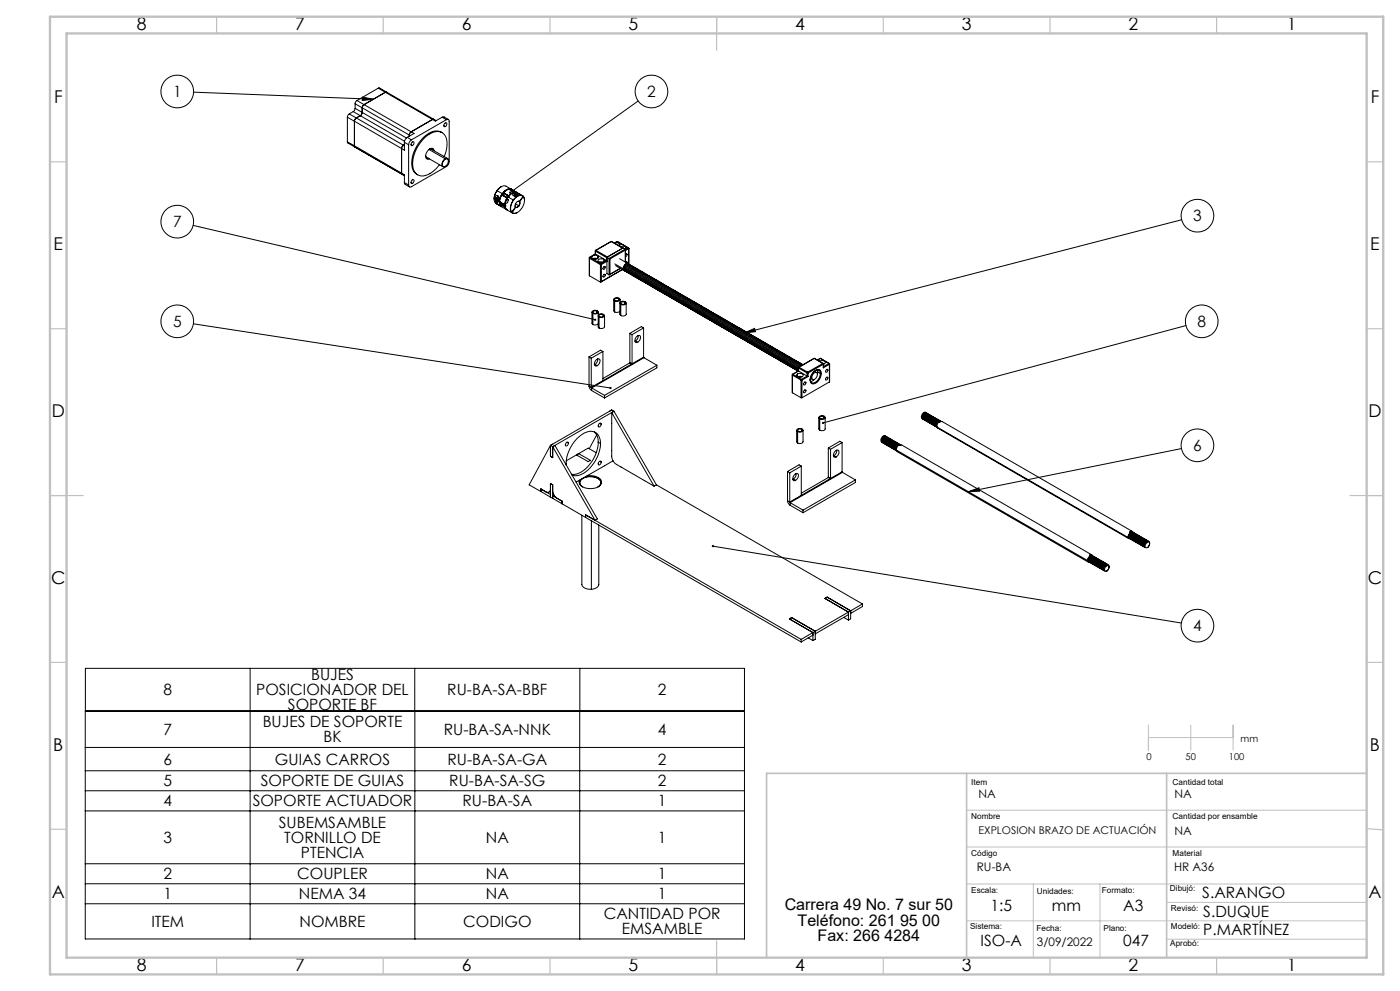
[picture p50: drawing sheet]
<svg xmlns="http://www.w3.org/2000/svg" width="420mm" height="297mm" viewBox="0 0 420 297" stroke-linecap="round" stroke-linejoin="round" font-family="sans-serif">
<defs><g id="words">
<g font-size="5.3">
<text x="41" y="9">8</text>
<text x="88.5" y="9">7</text>
<text x="138.5" y="9">6</text>
<text x="188.5" y="9">5</text>
<text x="238.5" y="9">4</text>
<text x="288.5" y="9">3</text>
<text x="338.5" y="9">2</text>
<text x="386" y="9">1</text>
<text x="16.2" y="30.8">F</text>
<text x="411.2" y="30.8">F</text>
<text x="16.1" y="75">E</text>
<text x="411.1" y="75">E</text>
<text x="15.5" y="125">D</text>
<text x="410.5" y="125">D</text>
<text x="15.4" y="175">C</text>
<text x="410.4" y="175">C</text>
<text x="16" y="225">B</text>
<text x="411" y="225">B</text>
<text x="15.5" y="269.3">A</text>
<text x="410.5" y="269.3">A</text>
<text x="41" y="291">8</text>
<text x="88.5" y="291">7</text>
<text x="138.5" y="291">6</text>
<text x="188.5" y="291">5</text>
<text x="238.5" y="291">4</text>
<text x="288.5" y="291">3</text>
<text x="338.5" y="291">2</text>
<text x="386" y="291">1</text>
</g>
<g font-size="4.8">
<text x="235.4" y="272.9">Carrera 49 No. 7 sur 50</text>
<text x="239.3" y="277.4">Teléfono: 261 95 00</text>
<text x="245.3" y="281.9">Fax: 266 4284</text>
</g>
<g font-size="4.7">
<text x="51.9" y="29.1">1</text>
<text x="194.2" y="29.1">2</text>
<text x="51.9" y="68.1">7</text>
<text x="358" y="66.3">3</text>
<text x="51.9" y="98">5</text>
<text x="359.2" y="98">8</text>
<text x="358" y="135.1">6</text>
<text x="358" y="189.2">4</text>
<text x="93.4" y="203.8">BUJES</text>
<text x="49" y="208.4">8</text>
<text x="76.9" y="208.4">POSICIONADOR DEL</text>
<text x="134.2" y="208.4">RU-BA-SA-BBF</text>
<text x="197.4" y="208.4">2</text>
<text x="86.4" y="212.9">SOPORTE BF</text>
<text x="49" y="220.2">7</text>
<text x="78.8" y="218">BUJES DE SOPORTE</text>
<text x="133.2" y="220.2">RU-BA-SA-NNK</text>
<text x="197.4" y="220.2">4</text>
<text x="97" y="222.5">BK</text>
<text x="49" y="229.2">6</text>
<text x="82.5" y="229.2">GUIAS CARROS</text>
<text x="134.2" y="229.2">RU-BA-SA-GA</text>
<text x="197.4" y="229.2">2</text>
<text x="49" y="235.7">5</text>
<text x="78.2" y="235.7">SOPORTE DE GUIAS</text>
<text x="134.8" y="235.7">RU-BA-SA-SG</text>
<text x="197.4" y="235.7">2</text>
<text x="49" y="241.7">4</text>
<text x="75.8" y="241.7">SOPORTE ACTUADOR</text>
<text x="138.8" y="241.7">RU-BA-SA</text>
<text x="197.4" y="241.7">1</text>
<text x="83.6" y="248.1">SUBEMSAMBLE</text>
<text x="49" y="252.6">3</text>
<text x="85.3" y="252.6">TORNILLO DE</text>
<text x="90.3" y="257.1">PTENCIA</text>
<text x="145.8" y="252.6">NA</text>
<text x="197.4" y="252.6">1</text>
<text x="49" y="263.5">2</text>
<text x="89.2" y="263.5">COUPLER</text>
<text x="145.8" y="263.5">NA</text>
<text x="197.4" y="263.5">1</text>
<text x="49" y="269.5">1</text>
<text x="89.7" y="269.5">NEMA 34</text>
<text x="145.8" y="269.5">NA</text>
<text x="197.4" y="269.5">1</text>
<text x="360.7" y="269.2">S.ARANGO</text>
<text x="181.1" y="275.5">CANTIDAD POR</text>
<text x="297.2" y="272.9">1:5</text>
<text x="315.6" y="272.9">mm</text>
<text x="337" y="272.9">A3</text>
<text x="361" y="274.8">S.DUQUE</text>
<text x="45.4" y="277.8">ITEM</text>
<text x="89.9" y="277.8">NOMBRE</text>
<text x="139" y="277.8">CODIGO</text>
<text x="186.6" y="280.1">EMSAMBLE</text>
<text x="361" y="280.2">P.MARTÍNEZ</text>
<text x="294.2" y="283.5">ISO-A</text>
<text x="337" y="283.5">047</text>
</g>
<g font-size="3.5">
<text x="293.6" y="239.2">NA</text>
<text x="352.4" y="239.2">NA</text>
<text x="352.4" y="250.2">NA</text>
<text x="293.1" y="261.2">RU-BA</text>
<text x="352.2" y="261.1">HR A36</text>
<text x="311.1" y="283.5">3/09/2022</text>
</g>
<text font-size="3.2" x="293.6" y="250">EXPLOSION BRAZO DE ACTUACIÓN</text>
<g font-size="2.8">
<text x="343.9" y="227.8">0</text>
<text x="355.7" y="227.8">50</text>
<text x="368.7" y="227.8">100</text>
<text x="372.2" y="222.3">mm</text>
</g>
<g font-size="2.5">
<text x="291.4" y="235.1">Item</text>
<text x="351.8" y="235.1">Cantidad total</text>
<text x="291.4" y="245.5">Nombre</text>
<text x="351.8" y="245.5">Cantidad por ensamble</text>
<text x="291.4" y="256.5">Código</text>
<text x="351.8" y="256.5">Material</text>
<text x="291.4" y="267.7">Escala:</text>
<text x="311" y="267.8">Unidades:</text>
<text x="330.6" y="267.7">Formato:</text>
<text x="351" y="267">Dibujó:</text>
<text x="351.3" y="272.9">Revisó:</text>
<text x="291" y="278.4">Sistema:</text>
<text x="311" y="279">Fecha:</text>
<text x="331.1" y="279">Plano:</text>
<text x="351.3" y="278.4">Modeló:</text>
<text x="351.1" y="283.5">Aprobó:</text>
</g>
</g></defs>
<g fill="none" stroke="#000" stroke-width=".3">
<path d="M58.1 27.6l53.9 2.1M104.2 35.1l2.1 1.2M104.2 35.1v7.4M104.8 34.1l-.6 1M104.8 34.1l2.1 1.2M106 33.4l2.1 1.3M106 33.4l-1.2 .7M106.3 36.3v7.4M106.3 36.3l14.2 8.2M106.5 32.5l-.5 .9M106.5 31.1l2.2 1.2M106.5 32.5l2.2 1.2"/>
<path d="M106.5 31.1v1.4M106.9 35.3l-.6 1M106.9 35.3l14.1 8.2M107.1 30.1l-.4 .4-.2 .6M107.1 30.1l2.1 1.3M108.1 34.7l-1.2 .6M108.1 34.7l13.3 7.6M108.7 33.7l-.6 1M108.7 32.3v1.4M108.7 32.3l14.1 8.2M108.7 33.7l13.2 7.6M108.7 29.1l3.3 .6-3.3 .4z"/>
<path d="M109.2 31.4l-.5 .9M109.2 31.4l14.2 8.1M113.5 26.4l.3-.1 2.2 1.3M113.5 26.4l2.1 1.3M113.5 26.4l-6.4 3.7M115.6 27.7l-6.4 3.7M115.6 27.7l14.2 8.1M116 27.6l-.4 .1M116 27.6l14.1 8.2M123.4 39.5l-.5 .4-.1 .6M123.4 39.5l.8 .5-2 1.2M128.7 40a10.8 10.8 0 0 0-5 10.5l.7 1.2 .9 .7"/>
<path d="M128.7 40l.3 .1M129.8 35.8l-6.4 3.7M130.1 35.8h-.3M130.1 35.8l.7 .4M132.6 39.8a3.5 3.5 0 0 0-3.9 .2M132.6 35.1h.6l1.3 .7M132.6 35.1l1.3 .8M132.6 35.1l-2 1.2-.8-.5M133.1 37.7l.5 .2M133.4 37l.4-.2a.57 .57 0 0 1 .1 .8 .57 .57 0 0 1-.8 .1zM133.9 35.9a.51 .51 0 0 1 .6-.1 .51 .51 0 0 1 .3 .6v12l-.3 .9-.4 .5-10.7 6.1a.51 .51 0 0 1-.6 .1 .51 .51 0 0 1-.2-.5M133.9 35.9l-10.5 6"/>
<path d="M191.5 30.3l-38.5 27.4M104.2 42.5l.1 .3 2.2 1.3M104.2 42.5l2.1 1.2M106.3 43.7l.2 .4M106.3 43.7l14.2 8.2M106.5 44.1l14.8 8.5M106.7 44.2h.1M106.7 44.2l2.1 1.2M108.8 45.4h.1M120.5 51.9l.1 .3zM120.5 44.5v7.4M120.5 51.9l.8 .5v2.3"/>
<path d="M121 43.5l-.5 1M121 43.5l.3 .2M121.3 54.7l.2 .5 1.3 .8M121.3 43.4l-.3 .1M121.3 42.6l1.3 .8M121.3 54.7l1.3 .8M121.3 42.6v2.4l-.8-.5M122.2 41.2l-.6 .6-.3 .8M122.2 41.2l1.2 .7M122.6 43.4v12.1M122.8 40.5v.3M122.8 40.5l.3 .1"/>
<path d="M123.3 43.4l.5 .2M123.3 54.7l.5 .3M123.4 41.9l-.6 .6-.2 .9M123.6 54l.3-.2a.63 .63 0 0 1 .2 .8 .63 .63 0 0 1-.7 .3zM123.6 42.6l.3-.1a.63 .63 0 0 1 .2 .7 .63 .63 0 0 1-.7 .4zM127.7 46.6l.3 .5 4.9 2.8M128.6 47.4l-.7 .1M128.7 44.8l4.9 2.8M128.8 44.7h.6l4.9 2.8M129 40.1a10.7 10.7 0 0 0-5 10.6 3.1 3.1 0 0 0 5 1.3l2-1.6 .8-1M129 40.1a3.1 3.1 0 0 1 3.6-.3 3.1 3.1 0 0 1 1.5 3.3l-.2 1.8-.7 2M129.7 44.4l.2 .6"/>
<path d="M130.2 45.2a.81 .81 0 0 0-.6-.8 .81 .81 0 0 0-.9 .4 2.04 2.04 0 0 0-.7 2.8h.8M133.6 47.6a1.37 1.37 0 0 0-1 1.1 1.37 1.37 0 0 0 .5 1.3l.5-.2M133.6 47.6l.1-.1a.54 .54 0 0 1 .8 .4M133.6 47.6v.1M133.6 47.7a1.47 1.47 0 0 0-.6 2.2l.6-.1M133.6 47.7l.5-.1 .4 .3M134.5 47.9l-.2 1.1-.7 .8M148.2 59.6v.1M148.6 58.8a.66 .66 0 0 1 .9 0 .66 .66 0 0 1 .1 .9l-.3 1a1.11 1.11 0 0 1-.7-1.9zM148.8 59.4a.54 .54 0 0 0-.1 .8 .54 .54 0 0 0 .8 0M148.8 59.4h.1M148.8 59.4a.52 .52 0 0 0 0 .8 .52 .52 0 0 0 .7-.1"/>
<path d="M148.9 59.7l.2 .2M149.1 57.1l-.7 1.4-.2 1.1M149.1 57.1h.1M149.1 57.1a3.3 3.3 0 0 0-.5 3.7l1.5 .9M149.1 57.1a2.42 2.42 0 0 1 2.7-1.3l1.6 .9a2.25 2.25 0 0 0-2.7 1.3M149.1 59.4h.3l.1 .3-.5 .3-.1-.3M149.1 59.4l-.2 .3M149.1 59.4l.2 .2M149.1 57.1l1.6 .9M149.2 59.8l-.1 .1M149.2 59.8l.2 .1M149.3 59.6h.2l-.3 .2"/>
<path d="M149.3 59.6l-.1 .2M149.3 58.7l.2 .2M149.6 59.2l-.3-.1-.5 .3M150.4 56l-1.3 1.1M150.5 58.4l-.5 1-.1 1.1M150.5 58.4h.1M150.6 58.4h.1M150.6 58.3l-.6 1.1-.1 1.2M150.6 58.4h-.1M150.6 58.3v.1M150.6 58.4l1.5 .9M150.7 58a3.4 3.4 0 0 0-.6 3.7"/>
<path d="M150.7 58.1h.1M150.7 58.1l-.1 .2M150.7 58.5h.1M150.8 58.2v.3M150.8 58.2v.1M150.8 58.2h.1M150.9 58.2l-.2 .3M150.9 58.2h.1M151 58.1l-.2 .1M151.1 57.8h.1M151.1 57.8l1.5 .9M151.1 57.9l-.2 .3"/>
<path d="M151.1 57.9l1.3 .7M151.1 57.9h.1M152 59.2h.1M152 59.2l.1 .1M152 56.9l-.9 .9M152.1 59.3l-.7 2.1M152.1 59.3v.1M152.1 59.3l.4 .6M152.1 59.3h.1M152.1 59.4l-.6 1.9M152.1 59.4l.4 .6M152.4 58.7l-.4 .5"/>
<path d="M152.4 58.6v.1M152.4 58.6h.1M152.4 59.1a3.1 3.1 0 0 0-.2 3.8l1.5 .9M152.4 59.1h.1M152.4 58.7h.2M152.4 59.1l1.6 .8M152.4 59.9h.1M152.5 60l-.2 .7M152.5 59.9v.1M152.6 58.7v.1M152.6 58.7h.1M152.8 56.8h.1"/>
<path d="M153 56.7a3.1 3.1 0 0 0-2.3 1.4M153 56.7h.1M153.1 56.6v.1M153.1 56.6l1.9 1M153.1 56.6l-.1 .1M153.1 56.7h.1M153.1 56.7l1.5 .8M153.2 56.7l-.4 .1M153.2 56.7h.1M153.2 56.7l1.3 .8M154 59.9a3.1 3.1 0 0 0-.3 3.9l.9 .2 .6-.3M154 59.9l.1 .1"/>
<path d="M154.1 57.5h.1M154.2 57.6l-1.6-.9-1.5 1.1M154.2 57.6l-.8 .4-.8 .7M154.2 57.6h.1M154.2 57.6l-1.6 1.2M154.4 58.1l-.1 .6M154.4 58.1h.1M154.4 58.1a.59 .59 0 0 1 .7-.3 .59 .59 0 0 1 .4 .6M154.4 58.1a.55 .55 0 0 1 .7-.3 .55 .55 0 0 1 .3 .7M154.5 57.5h-.4M154.5 57.5h.1M154.5 57.5v.1"/>
<path d="M154.6 58.4l.1 .3M154.6 58.4l.1 .2M154.7 58.1h.3l.2 .3-.2 .2M154.7 58.1l-.1 .3M154.7 58.1l.2 .2M154.8 58.5l-.1 .1M154.8 57.8l-.8 .2a.52 .52 0 0 0 0 .7 .52 .52 0 0 0 .7 0 .75 .75 0 0 0 1-.6h-.1M154.8 58.5l.2 .1M154.9 58.3h.2M154.9 58.3l-.2 .3M155.1 58.3l-.3 .2M155.1 58.3h.1"/>
<path d="M155.4 57.9l.3 .4M155.4 58l.2 .1M155.5 58l.1 .1M155.6 58.1h.1M156.7 58.6l-1.5-.9a2.34 2.34 0 0 0-2.8 1.4M156.9 58.8a2.03 2.03 0 0 0-2.8 1.2M156.9 58.8a2.19 2.19 0 0 0-2.9 1.1M156.9 58.8h.1M156.9 58.8l-1.1 1.6M156.9 58.8l.1 .1M157 58.9a3.7 3.7 0 0 1-3 5 2.14 2.14 0 0 1-.4-3.1l.5-.8M157 58.9l.3 1.1"/>
<path d="M157 58.9l-1.1 1.6M157 58.9h.1M58 67.6l120.5 28.2M148.7 60.9h.1M148.7 60.9l1.7 1-.2-.1M148.7 60.9l1.5 .9M148.7 60.2l.6 .5M148.8 60.3l.2 .3M148.9 60.3l.2 .4M149.9 60.5h.1M149.9 60.6l.2 1.1M149.9 60.5v.1"/>
<path d="M149.9 60.5l1.5 .9M150 61.1l.4 .8 1.7 1-.6-.8M150 61.1h.1M150 61.1l1.5 .9M150 60.6l.1 .6 1.2 .7M150 60.6h.1M150 60.7h.1M150 60.6l1.3 .8M150.2 61.8h.1M151.3 61.4l.1 .5M151.3 61.4v.5M151.3 61.4h.1"/>
<path d="M151.3 61.3v.1M151.3 61.9h.1M151.4 61.9l.1 .1M151.4 61.4h.1M151.4 61.9h-.1M151.5 62v.1M151.5 61.3l-.1 .1M151.5 62h.1M151.6 62l-.1 .1M151.6 61.9v.1M151.6 61.7v-.4l-.2 .3 .2 .1M151.8 61.7l-.4 .2"/>
<path d="M152.3 60.7h.1M152.3 60.7l-.8 .6M153.8 63.2v.1M154.5 61.7l.1 .4M154.6 62.1l-.8 1.2M154.6 62.1h.1M154.7 61.1l.9 .6M154.7 62.1v.1M154.7 62.2l-.9 1.1M155.2 60.4h.6M155.2 63.7h.1M155.6 60.3l.2 .2"/>
<path d="M155.6 61.7l-.4 .4h-.5M155.6 61.7h.1M155.7 61.7l-.5 .5h-.5M155.7 60.4h.1M155.8 60.4a1.24 1.24 0 0 0-1.2 1.7M155.8 60.4h.1M155.8 60.5h.1M155.8 60.5l.1 .5-.3 .7M155.9 60.5l.1 .5-.3 .7M176.8 77.3v5.4M176.8 77.3v.1M176.8 77.4l3.3 1.9"/>
<path d="M176.8 77.4v5.3M176.9 77.1l-.1 .2M176.9 77.1h.1M177 77.1l-.2 .3M177 77.1l3.3 2M177.7 76.7a1.01 1.01 0 0 1 1.1-.3 1.01 1.01 0 0 1 .7 .9 1.2 1.2 0 0 1-1.9-.3zM177.9 77.5h1.3M178.3 77.6h.5M178.6 76.2h.1M178.6 75.2v.1M178.6 76.1l-1.7 1M178.6 75.2v1"/>
<path d="M178.6 76.2l-1.6 .9M178.6 76.2l3.3 1.9M178.6 75.3l3.5 2M178.6 75.3v.9M178.7 75l-.1 .2M178.7 75h.1M178.8 75l-.2 .3M179.3 76.7v.8M179.7 78.6h1.3M180.1 79.3h.3M180.1 79.3v5.3M180.2 78.7h.4"/>
<path d="M180.3 79.1l-.2 .2M180.3 79.1l.1 .2M180.4 79.3v5.1M181 78.6l-.7 .5M181.1 77.7a.94 .94 0 0 0-1-.2 .94 .94 0 0 0-.6 .9l.8 .3 .7-.1M181.1 77.7a.46 .46 0 0 1 .1 .8M181.1 77.7v.9M181.2 78.5l-.2 .1M181.2 79.9l.4 .2M181.9 78.1l.2 .2-1.7 1M181.9 78.1l-.7 .4M182.1 77.1v4.9l.6 .4"/>
<path d="M182.1 77.1l.6 .4M182.7 77.5l.3 .1M182.7 77.5v4.9M183 77.6v4.6M183.3 72.4h.2M183.3 72.4h.1M183.3 72.4l-4.6 2.6M183.4 72.4h.1M183.4 72.4l3.4 2-4.6 2.6-3.4-2M183.4 72.4l-4.6 2.6M183.5 72.4l3.4 1.9M184.4 79.1l2.5 1.4"/>
<path d="M184.7 79.6l2.5 1.5M185.1 72.4h.2M185.1 72.4h.1M185.1 72.4l-.8 .4M185.2 72.4l-.8 .5 .9-.2 .5 .2M185.2 72.4l3.3 1.9M185.3 72.4h-.1M185.3 72.4l3.3 1.9M185.8 72.9l.3 .4-.3 .4zM186.2 74l.6-.2 .8 .2M186.9 74.3l-4.8 2.8M186.9 74.3l.7 .3"/>
<path d="M187.6 74.6v.4M187.6 75l-4.6 2.6M187.6 74.6l-4.9 2.9M187.6 75v3.5M187.6 76.2l.3-.1 .2 .2M187.6 74v4.6l.3-.2 .2 .2M187.6 74a.42 .42 0 0 1 .3 .4 .42 .42 0 0 1-.2 .4M187.7 74.8h-.1M187.8 76.1l.3 .2M187.8 78.5l.3 .1M188.1 76.3l-.5 .7M188.1 78.6v.2"/>
<path d="M188.5 74.3l.1 .2M188.5 74.3h.1M188.5 74.3l-.8 .5M188.6 74.3l.1 .2M188.6 74.5v4.6l-2.7-1.6M188.6 74.5l-1 .6M188.7 74.5h-.1M188.7 74.5v4.7M188.7 79.3l-.1-.2a1.44 1.44 0 0 0-1.2 1.7M189.2 79.4l-.3-.1a1.43 1.43 0 0 0-1.3 1.6M189.3 79.6l-.1-.2a1.44 1.44 0 0 0-1.3 1.7M189.8 79.8l-.4-.2a1.44 1.44 0 0 0-1.2 1.7"/>
<path d="M189.8 79.9l-.1-.1a1.44 1.44 0 0 0-1.2 1.6M354.5 65.9l-131.2 33.9M58 97l125.1 19.3M176.8 82.7l3.3 1.9M177.6 93.6v3.3l.3 .4M177.7 93.3a1.02 1.02 0 0 1 1-.3 1.02 1.02 0 0 1 .8 .7 1.02 1.02 0 0 1-1.1 .4 1.02 1.02 0 0 1-.7-.8zM177.9 93.9v3.4M178 93.3a.65 .65 0 0 1 .7-.2 .65 .65 0 0 1 .4 .7 .65 .65 0 0 1-.7 .2 .65 .65 0 0 1-.4-.7zM179 93.2v.6M179.5 94.6v3.4l.2 .3M179.5 97l-.6 .4-1-.1M179.5 94.4a1.02 1.02 0 0 1 1-.4 1.02 1.02 0 0 1 .8 .8 1.02 1.02 0 0 1-1 .4 1.02 1.02 0 0 1-.8-.8z"/>
<path d="M179.5 93.6v.8M179.7 95v3.3M179.8 94.4a.65 .65 0 0 1 .8-.2 .65 .65 0 0 1 .4 .6 .65 .65 0 0 1-.8 .2 .65 .65 0 0 1-.4-.6zM180.4 84.4l-.3 .2M180.9 94.3v.6M181.1 82.3l.3-.1a.45 .45 0 0 1 .1 .6 .45 .45 0 0 1-.6 .2zM181.1 80l.3-.2a.47 .47 0 0 1 .1 .6 .47 .47 0 0 1-.6 .2zM181.2 82.2l.4 .2M181.4 94.6v3.3a1.13 1.13 0 0 1-1.7 .4M183 82.2l-.3 .2M184.1 89.8v3.3l.3 .4M184.2 89.6a1.15 1.15 0 0 1 1.8 .2 1.12 1.12 0 0 1-1.9-.1z"/>
<path d="M184.4 90.2v3.3M184.5 89.5a.63 .63 0 0 1 .7-.2 .63 .63 0 0 1 .4 .7 .74 .74 0 0 1-1.2-.3zM185.6 89.5v.6M185.9 93.3l-.5 .3-1-.1M185.9 90.8v3.4l.3 .3M186 89.8v.8M186.1 80.4l-3.1 1.8M186.1 80.5l-3.3 1.8M186.2 90.5a.96 .96 0 0 1 .9-.3 .96 .96 0 0 1 .7 .8 1.03 1.03 0 0 1-1.8-.3zM186.2 91.2v3.3M186.3 90.6a.67 .67 0 0 1 .8-.2 .67 .67 0 0 1 .4 .7 .79 .79 0 0 1-1.3-.4zM186.7 80.8l-6.3 3.6"/>
<path d="M186.7 80.8l-6.4 3.7M186.9 80.5l.3-.8 .6-.6-.5 .5-.2 1M186.9 80.5l.4 .6M187.1 80.6l.6 .8M187.1 80.6l.3 .2M187.4 80.8l.5 .6M187.4 90.6v.5M187.6 80.9l.1 .4 .5 .4M187.6 80.9l.3 .2M187.9 90.8v3.4a1.06 1.06 0 0 1-1.7 .3M187.9 81.1l.5 .6M188.2 81.3l.6 .7"/>
<path d="M188.2 81.3l.3 .1M188.5 81.4l.5 .7M188.8 81.6l.6 .7M188.8 81.6l.3 .2M188.9 99.9l.7 .4M188.9 99.9v8.8M189.1 81.8l.4 .6M189.3 81.9l.7 .8M189.3 81.9l.4 .2M189.7 82.1l.4 .6M189.9 82.2l.1 .4 .5 .4M189.9 82.2l.3 .2"/>
<path d="M190.2 82.4l.5 .6M190.3 80.1l-.3-.2a1.44 1.44 0 0 0-1.2 1.7M190.4 80.3l-.1-.2a1.44 1.44 0 0 0-1.2 1.7M190.5 82.6l.1 .3 .5 .4M190.5 82.6l.3 .1M190.8 82.7l.4 .7M190.9 80.4l-.3-.1a1.44 1.44 0 0 0-1.3 1.6M191 80.6l-.1-.2a1.38 1.38 0 0 0-1.2 1.7M191.1 82.9v.4l.6 .3M191.1 82.9l.2 .2M191.3 83.1l.1 .3 .4 .3M191.5 80.7l-.3-.1a1.37 1.37 0 0 0-1.3 1.6"/>
<path d="M191.6 80.9l-.1-.2a1.38 1.38 0 0 0-1.3 1.7M191.6 83.2l.1 .4 .5 .4M191.6 83.2l.3 .2M191.9 83.4l.5 .6M192 81.1l-.3-.2a1.38 1.38 0 0 0-1.2 1.7M192.1 81.2l-.1-.1a1.32 1.32 0 0 0-1.2 1.6M192.2 83.5l.1 .4 .5 .4M192.2 83.5l.3 .2M192.5 83.7v.4l.5 .2M192.6 81.4l-.3-.2a1.38 1.38 0 0 0-1.2 1.7M192.7 81.6l-.1-.2a1.38 1.38 0 0 0-1.3 1.7M192.8 83.9v.3l.6 .4"/>
<path d="M192.8 83.9l.2 .1M193 84l.5 .7M193.1 98.3l-.7-.4-3.5 2M193.1 98.3l-3.5 2M193.1 98.3v8.7M193.1 81.7l-.2-.1a1.38 1.38 0 0 0-1.3 1.6M193.3 81.9l-.2-.2a1.38 1.38 0 0 0-1.2 1.7M193.3 84.2l.6 .7M193.3 84.2l.3 .2M193.6 84.4l.5 .6M193.7 82.1l-.3-.2a1.37 1.37 0 0 0-1.2 1.6M193.8 82.2l-.1-.1a1.38 1.38 0 0 0-1.2 1.6"/>
<path d="M193.9 84.5l.6 .8M193.9 84.5l.3 .2M194.2 84.7l.5 .6M194.3 82.4l-.3-.2a1.38 1.38 0 0 0-1.2 1.7M194.4 82.5l-.1-.1a1.43 1.43 0 0 0-1.3 1.6M194.5 84.9l.6 .7M194.5 84.9l.2 .1M194.7 85l.5 .7M194.8 82.7l-.2-.2a1.44 1.44 0 0 0-1.3 1.7M194.9 82.9l-.1-.2a1.44 1.44 0 0 0-1.2 1.7M195 85.2l.3 .6M195 85.2l.3 .1"/>
<path d="M195.3 85.3l.5 .7M195.3 85.8l.3 .1M195.4 83l-.3-.1a1.44 1.44 0 0 0-1.2 1.6M195.5 83.2l-.1-.2a1.44 1.44 0 0 0-1.2 1.7M195.6 85.5l.6 .8M195.6 85.5l.3 .2M195.9 85.7l.5 .6M196 83.4l-.3-.2a1.44 1.44 0 0 0-1.2 1.7M196.1 83.5l-.1-.1a1.44 1.44 0 0 0-1.3 1.6M196.1 85.8l.6 .8M196.1 85.8l.3 .2M196.4 86l.5 .6"/>
<path d="M196.5 83.7l-.2-.2a1.44 1.44 0 0 0-1.3 1.7M196.6 83.8l-.1-.1a1.43 1.43 0 0 0-1.2 1.6M196.7 86.2l.6 .7M196.7 86.2l.3 .1M197 86.3l.5 .7M197.1 84l-.3-.1a1.44 1.44 0 0 0-1.2 1.6M197.2 84.2l-.1-.2a1.44 1.44 0 0 0-1.2 1.7M197.3 86.5l.6 .7M197.3 86.5l.3 .1M197.4 84.2a1.44 1.44 0 0 0-1.3 1.6M197.4 84.2l.3 .1M197.6 86.6l.1 .4 .3 .3"/>
<path d="M197.8 84.5l-.1-.2a1.44 1.44 0 0 0-1.3 1.7M197.8 86.8l.6 .8M197.8 86.8l.3 .2M198.1 87l.5 .6M198.2 84.7l-.3-.2a1.44 1.44 0 0 0-1.2 1.7M198.3 84.8l-.1-.1a1.44 1.44 0 0 0-1.2 1.6M198.4 87.1l.6 .8M198.4 87.1l.3 .2M198.7 87.3l.5 .6M198.8 85l-.3-.2a1.44 1.44 0 0 0-1.2 1.7M198.9 85.2l-.1-.2a1.43 1.43 0 0 0-1.2 1.6M199 87.5l.6 .7"/>
<path d="M199 87.5l.2 .1M199.2 87.6l.5 .7M199.4 85.3l-.3-.1a1.44 1.44 0 0 0-1.3 1.6M199.5 85.5l-.1-.2a1.44 1.44 0 0 0-1.3 1.7M199.5 87.8l.6 .7M199.5 87.8l.3 .1M199.8 87.9l.1 .4 .4 .3M199.9 85.7l-.3-.2a1.44 1.44 0 0 0-1.2 1.6M200 85.8l-.1-.1a1.44 1.44 0 0 0-1.2 1.6M200.1 88.1l.6 .8M200.1 88.1l.3 .2M200.4 88.3l.5 .6"/>
<path d="M200.5 86l-.3-.2a1.44 1.44 0 0 0-1.2 1.7M200.6 86.1l-.1-.1a1.44 1.44 0 0 0-1.3 1.6M200.7 88.4l.6 .8M200.7 88.4l.2 .2M200.9 88.6l.5 .6M201 86.3l-.2-.2a1.44 1.44 0 0 0-1.3 1.7M201.2 86.5l-.2-.2a1.43 1.43 0 0 0-1.2 1.6M201.2 88.8l.6 .7M201.2 88.8l.3 .1M201.5 88.9l.5 .7M201.6 86.6l-.3-.1a1.44 1.44 0 0 0-1.2 1.6M201.7 86.8l-.1-.2a1.44 1.44 0 0 0-1.2 1.7"/>
<path d="M201.8 89.1l.6 .7M201.8 89.1l.3 .1M202.1 89.2l.1 .4 .4 .3M202.2 87l-.3-.2a1.44 1.44 0 0 0-1.2 1.6M202.3 87.1l-.1-.1a1.44 1.44 0 0 0-1.3 1.6M202.4 89.4l.6 .8M202.4 89.4l.2 .2M202.6 89.6l.5 .6M202.7 87.3l-.2-.2a1.44 1.44 0 0 0-1.3 1.7M202.8 87.4l-.1-.1a1.44 1.44 0 0 0-1.2 1.6M202.9 89.7l.6 .8M202.9 89.7l.3 .2"/>
<path d="M203.2 89.9l.5 .7M203.3 87.6l-.3-.1a1.44 1.44 0 0 0-1.2 1.6M203.4 87.8l-.1-.2a1.43 1.43 0 0 0-1.2 1.6M203.5 90.1l.6 .7M203.5 90.1l.3 .1M203.8 90.2l.5 .7M203.9 87.9l-.3-.1a1.44 1.44 0 0 0-1.2 1.6M204 88.1l-.1-.2a1.44 1.44 0 0 0-1.3 1.7M204 90.4l.6 .8M204 90.4l.3 .2M204.3 90.6l.5 .6M204.4 88.3l-.2-.2a1.43 1.43 0 0 0-1.3 1.6"/>
<path d="M204.5 88.4l-.1-.1a1.44 1.44 0 0 0-1.2 1.6M204.6 90.7l.6 .8M204.6 90.7l.3 .2M204.9 90.9l.5 .6M205 88.6l-.3-.2a1.44 1.44 0 0 0-1.2 1.7M205.1 88.7l-.1-.1a1.44 1.44 0 0 0-1.2 1.6M205.2 91l.6 .8M205.2 91l.3 .2M205.5 91.2l.5 .7M205.6 88.9l-.3-.1a1.44 1.44 0 0 0-1.3 1.6M205.7 89.1l-.1-.2a1.44 1.44 0 0 0-1.3 1.7M205.8 91.4v.4l.6 .3"/>
<path d="M205.8 91.4l.3 .1M206.1 91.5l.4 .7M206.2 89.2l-.4-.1a1.44 1.44 0 0 0-1.2 1.6M206.3 89.4l-.2-.2a1.44 1.44 0 0 0-1.2 1.7M206.3 91.7l.1 .4 .5 .4M206.3 91.7l.3 .2M206.6 91.9l.1 .3 .4 .3M206.7 89.6l-.3-.2a1.43 1.43 0 0 0-1.2 1.6M206.8 89.7l-.1-.1a1.44 1.44 0 0 0-1.2 1.6M206.9 92l.1 .4 .5 .4M206.9 92l.3 .2M207.2 92.2l.4 .6"/>
<path d="M207.3 89.9l-.3-.2a1.38 1.38 0 0 0-1.2 1.7M207.4 90l-.1-.1a1.38 1.38 0 0 0-1.2 1.6M207.5 92.4v.3l.6 .4M207.5 92.4l.3 .1M207.8 92.5l.4 .7M207.9 90.2l-.3-.1a1.38 1.38 0 0 0-1.3 1.6M208 90.4l-.1-.2a1.38 1.38 0 0 0-1.3 1.7M208 92.7l.1 .4 .5 .3M208 92.7l.3 .1M208.3 92.8l.5 .7M208.4 90.6l-.3-.2a1.38 1.38 0 0 0-1.2 1.6M208.5 90.7l-.1-.1a1.38 1.38 0 0 0-1.2 1.6"/>
<path d="M208.6 93l.1 .4 .5 .4M208.6 93l.3 .2M208.9 93.2l.1 .4 .4 .2M209 90.9l-.3-.2a1.37 1.37 0 0 0-1.2 1.7M209.1 91l-.1-.1a1.38 1.38 0 0 0-1.2 1.6M209.2 93.3l.6 .8M209.2 93.3l.2 .2M209.4 93.5l.5 .7M209.5 91.2l-.2-.2a1.38 1.38 0 0 0-1.3 1.7M209.7 91.3l-.2-.1a1.38 1.38 0 0 0-1.2 1.6M209.7 93.7l.1 .3 .5 .4M209.7 93.7l.3 .1"/>
<path d="M210 93.8l.5 .7M210.1 91.5l-.3-.1a1.38 1.38 0 0 0-1.2 1.6M210.2 91.7l-.1-.2a1.38 1.38 0 0 0-1.2 1.7M210.3 94l.6 .8M210.3 94l.3 .2M210.6 94.2l.5 .6M210.7 91.9l-.3-.2a1.44 1.44 0 0 0-1.2 1.6M210.8 92l-.1-.1a1.44 1.44 0 0 0-1.3 1.6M210.9 94.3l.6 .8M210.9 94.3l.2 .2M211.1 94.5l.5 .6M211.2 92.2l-.2-.2a1.43 1.43 0 0 0-1.3 1.7"/>
<path d="M211.3 92.3l-.1-.1a1.44 1.44 0 0 0-1.2 1.6M211.4 94.6l.6 .8M211.4 94.6l.3 .2M211.7 94.8l.5 .7M211.8 92.5l-.3-.1a1.44 1.44 0 0 0-1.2 1.6M211.9 92.6l-.1-.1a1.44 1.44 0 0 0-1.2 1.7M212 95l.1 .4 .5 .3M212 95l.3 .1M212.3 95.1l.5 .7M212.4 92.8l-.3-.1a1.44 1.44 0 0 0-1.2 1.6M212.5 93l-.1-.2a1.44 1.44 0 0 0-1.3 1.7M212.5 95.3l.6 .8"/>
<path d="M212.5 95.3l.3 .2M212.8 95.5l.5 .6M212.9 93.2l-.2-.2a1.44 1.44 0 0 0-1.3 1.6M213 93.3l-.1-.1a1.44 1.44 0 0 0-1.2 1.6M213.1 95.6l.6 .8M213.1 95.6l.3 .2M213.4 95.8l.5 .6M213.5 93.5l-.3-.2a1.43 1.43 0 0 0-1.2 1.7M213.6 93.6l-.1-.1a1.44 1.44 0 0 0-1.2 1.6M213.7 96l.6 .7M213.7 96l.3 .1M214 96.1l.5 .7"/>
<path d="M214.1 93.8l-.3-.1a1.44 1.44 0 0 0-1.3 1.6M214.2 93.9l-.1-.1a1.43 1.43 0 0 0-1.3 1.7M214.2 96.3l.6 .7M214.2 96.3l.3 .1M214.5 96.4l.5 .7M214.6 94.2l-.3-.2a1.44 1.44 0 0 0-1.2 1.6M214.7 94.3l-.1-.1a1.44 1.44 0 0 0-1.2 1.6M214.8 96.6l.6 .8M214.8 96.6l.3 .2M215.1 96.8l.5 .6M215.2 94.5l-.3-.2a1.44 1.44 0 0 0-1.2 1.7M215.3 94.6l-.1-.1a1.44 1.44 0 0 0-1.2 1.6"/>
<path d="M215.4 96.9l.6 .8M215.4 96.9l.3 .2M215.7 97.1l.4 .7M215.8 94.8l-.3-.2a1.44 1.44 0 0 0-1.3 1.7M215.9 94.9l-.1-.1a1.44 1.44 0 0 0-1.3 1.6M215.9 97.3l.6 .7M215.9 97.3l.3 .1M216.2 97.4l.5 .7M216.3 95.1l-.3-.1a1.44 1.44 0 0 0-1.2 1.6M216.4 95.2l-.1-.1a1.43 1.43 0 0 0-1.2 1.7M216.5 97.6l.6 .8M216.5 97.6l.3 .2"/>
<path d="M216.8 97.8l.5 .6M216.9 95.5l-.3-.2a1.44 1.44 0 0 0-1.2 1.6M217 95.6l-.1-.1a1.44 1.44 0 0 0-1.2 1.6M217.1 97.9l.6 .8M217.1 97.9l.2 .2M217.3 98.1l.5 .6M217.5 95.8l-.3-.2a1.44 1.44 0 0 0-1.3 1.7M217.6 95.9l-.1-.1a1.44 1.44 0 0 0-1.3 1.6M217.6 98.2l.6 .8M217.6 98.2l.3 .2M217.9 98.4l.5 .7M218 96.1l-.3-.1a1.44 1.44 0 0 0-1.2 1.6"/>
<path d="M218.1 96.2l-.1-.1a1.44 1.44 0 0 0-1.2 1.7M218.2 98.6l.6 .7M218.2 98.6l.3 .1M218.5 98.7l.5 .7M218.6 96.4l-.3-.1a1.44 1.44 0 0 0-1.2 1.6M218.7 96.6l-.1-.2a1.43 1.43 0 0 0-1.3 1.7M218.8 98.9l.6 .8M218.8 98.9l.2 .2M219 99.1l.5 .6M219.1 96.8l-.2-.2a1.44 1.44 0 0 0-1.3 1.6M219.3 96.9l-.2-.1a1.44 1.44 0 0 0-1.2 1.6M219.3 99.2l.6 .8"/>
<path d="M219.3 99.2l.3 .2M219.6 99.4l.1 .4 .4 .2M219.7 97.1l-.3-.2a1.44 1.44 0 0 0-1.2 1.7M219.8 97.2l-.1-.1a1.44 1.44 0 0 0-1.2 1.6M219.9 99.6l.6 .7M219.9 99.6l.3 .1M220.2 99.7l.5 .7M220.3 97.4l-.3-.1a1.44 1.44 0 0 0-1.2 1.6M220.4 97.5l-.1-.1a1.44 1.44 0 0 0-1.3 1.7M220.5 99.9l.6 .7M220.5 99.9l.2 .1M220.8 97.8l-.2-.2a1.44 1.44 0 0 0-1.3 1.6"/>
<path d="M220.9 97.9l-.1-.1a1.43 1.43 0 0 0-1.2 1.6M221.4 98.1l-.3-.2a1.44 1.44 0 0 0-1.2 1.7M221.5 98.2l-.1-.1a1.44 1.44 0 0 0-1.2 1.6M222 98.4l-.3-.2a1.44 1.44 0 0 0-1.2 1.7M222.1 98.5l-.1-.1a1.44 1.44 0 0 0-1.3 1.6M222.6 98.7l-.4-.1a1.44 1.44 0 0 0-1.2 1.6M222.7 98.8l-.2-.1a1.44 1.44 0 0 0-1.2 1.7M223.1 99.1l-.3-.2a1.44 1.44 0 0 0-1.2 1.6M223.2 99.2l-.1-.1a1.37 1.37 0 0 0-1.2 1.6M223.3 99.8l3.1-1.4 .2 1zM223.7 99.4l-.3-.2a1.38 1.38 0 0 0-1.2 1.7M223.8 99.5l-.1-.1a1.38 1.38 0 0 0-1.2 1.6"/>
<path d="M224.3 99.7l-.3-.1a1.37 1.37 0 0 0-1.3 1.6M224.4 99.8l-.1-.1a1.38 1.38 0 0 0-1.3 1.6M355.8 97.6l-108.9 29.1M176.7 115.7l.4 1 .4 .3M176.7 107l.7 .3M176.7 115.7l.7 .4M176.7 107v8.7M177.4 116.1l.1 .2M177.4 107.3v8.8M177.5 116.3l3.9 2.2M177.5 117l3.9 2.3M177.5 116.3v.7"/>
<path d="M178.5 109.2l.7 .4M178.5 109.2l-.2 .1M178.7 108a.7 .7 0 0 1 1-.4 .7 .7 0 0 1 .2 1.1 .91 .91 0 0 1-.6 .9 .91 .91 0 0 1-1-.2zM179.3 107.6l-.2 1-.6 .6M180.9 105.3l-3.5 2M180.9 105.3v8.8M180.9 114.1l-3.5 2M180.9 105.3l-.7-.4-3.5 2.1M181.4 118.5v.8M188.9 108.7v.1M188.9 108.8l.7 .2M188.9 108.8l-8 4.6"/>
<path d="M188.9 108.7l.7 .3M189.6 109h.1M189.6 100.3v8.7M190.6 102.2l.7 .4M190.6 102.2l-.1 .1M191.1 100.8a.65 .65 0 0 1 1-.1 .65 .65 0 0 1 0 1 .91 .91 0 0 1-.6 .8 .91 .91 0 0 1-1-.2l.1-.8zM191.5 100.5l-.3 1.1-.6 .6M193.1 107l.1 .2M193.1 107l-12.2 7.1M193.2 107.2l-15.7 9.1M193.2 107.2l3.9 2.3M197.1 109.5l-15.7 9"/>
<path d="M197.1 109.5v.7l-15.7 9.1M220.7 100l.5 .7M221 100.2l.7 .8M221 100.2l.3 .2M221.3 100.4l.5 .6M221.6 100.5l.6 .8M221.6 100.5l.3 .2M221.9 100.7l.1 .4 .4 .2M222.2 100.9v.3l.6 .4M222.2 100.9l.3 .1M222.5 101l.4 .7M222.7 101.2l.1 .3 .5 .4"/>
<path d="M222.7 101.2l.3 .1M223 101.3l.5 .7M223.3 101.5l.1 .4 .5 .4M223.3 101.5l.3 .2M223.6 101.7l.4 .6M223.9 101.8v.4l.6 .4M223.9 101.8l.3 .2M224.2 102v.4l.4 .2M224.4 102.2l.1 .3 .5 .4M224.4 102.2l.3 .1M224.7 102.3l.1 .4 .4 .3M224.8 100l-.3-.1a1.38 1.38 0 0 0-1.2 1.6"/>
<path d="M224.9 100.2l-.1-.2a1.38 1.38 0 0 0-1.2 1.7M225 102.5l.1 .3 .5 .5M225 102.5l.3 .2M225.3 102.7l.5 .6M225.4 100.4l-.3-.2a1.38 1.38 0 0 0-1.2 1.6M225.5 100.5l-.1-.1a1.38 1.38 0 0 0-1.2 1.6M225.6 102.8l.6 .8M225.6 102.8l.2 .2M225.8 103l.5 .6M226 100.7l-.3-.2a1.38 1.38 0 0 0-1.3 1.7M226.1 100.8l-.1-.1a1.38 1.38 0 0 0-1.3 1.6M226.1 103.1l.6 .8"/>
<path d="M226.1 103.1l.3 .2M226.4 103.3l.5 .6M226.5 101l-.3-.1a1.37 1.37 0 0 0-1.2 1.6M226.6 101.1l-.1-.1a1.44 1.44 0 0 0-1.2 1.7M226.7 103.5l.6 .7M226.7 103.5l.3 .1M227 103.6l.5 .7M227.1 101.3l-.3-.1a1.44 1.44 0 0 0-1.2 1.6M227.2 101.5l-.1-.2a1.44 1.44 0 0 0-1.3 1.7M227.3 103.8l.6 .8M227.3 103.8l.2 .2M227.5 104l.5 .6"/>
<path d="M227.6 101.7l-.2-.2a1.44 1.44 0 0 0-1.3 1.6M227.8 101.8l-.2-.1a1.44 1.44 0 0 0-1.2 1.6M227.8 104.1l.6 .8M227.8 104.1l.3 .2M228.1 104.3l.5 .6M228.2 102l-.3-.2a1.44 1.44 0 0 0-1.2 1.7M228.3 102.1l-.1-.1a1.44 1.44 0 0 0-1.2 1.6M228.4 104.5l.6 .7M228.4 104.5l.3 .1M228.7 104.6l.5 .6M228.8 102.3l-.3-.1a1.43 1.43 0 0 0-1.2 1.6M228.9 102.4l-.1-.1a1.44 1.44 0 0 0-1.3 1.7"/>
<path d="M229 104.8l.6 .7M229 104.8l.2 .1M229.2 104.9l.5 .7M229.3 102.6l-.2-.1a1.44 1.44 0 0 0-1.3 1.6M229.4 102.8l-.1-.2a1.44 1.44 0 0 0-1.2 1.7M229.5 105.1l.1 .4 .5 .4M229.5 105.1l.3 .2M229.8 105.3l.5 .6M229.9 103l-.3-.2a1.44 1.44 0 0 0-1.2 1.7M230 103.1l-.1-.1a1.44 1.44 0 0 0-1.2 1.6M230.1 105.4l.6 .8M230.1 105.4l.3 .2"/>
<path d="M230.4 105.6l.5 .6M230.5 103.3l-.3-.2a1.44 1.44 0 0 0-1.2 1.7M230.6 103.4l-.1-.1a1.44 1.44 0 0 0-1.3 1.6M230.6 105.8l.6 .7M230.6 105.8l.3 .1M230.9 105.9l.5 .6M231 103.6l-.2-.1a1.43 1.43 0 0 0-1.3 1.6M231.1 103.7l-.1-.1a1.44 1.44 0 0 0-1.2 1.7M231.2 106.1l.6 .8M231.2 106.1l.3 .2M231.5 106.3l.5 .6M231.6 104l-.3-.2a1.44 1.44 0 0 0-1.2 1.6"/>
<path d="M231.7 104.1l-.1-.2a1.44 1.44 0 0 0-1.2 1.7M231.8 106.4l.1 .4 .5 .4M231.8 106.4l.3 .2M232.1 106.6l.5 .6M232.2 104.3l-.3-.2a1.44 1.44 0 0 0-1.3 1.7M232.3 104.4l-.1-.1a1.44 1.44 0 0 0-1.3 1.6M232.3 106.7l.6 .8M232.3 106.7l.3 .2M232.6 106.9l.5 .6M232.7 104.6l-.3-.2a1.44 1.44 0 0 0-1.2 1.7M232.8 104.7l-.1-.1a1.44 1.44 0 0 0-1.2 1.7M232.9 107.1l.6 .7"/>
<path d="M232.9 107.1l.3 .1M233.2 107.2l.5 .7M233.3 104.9l-.3-.1a1.43 1.43 0 0 0-1.2 1.6M233.4 105.1l-.1-.2a1.44 1.44 0 0 0-1.2 1.7M233.5 107.4l.6 .8M233.5 107.4l.3 .2M233.8 107.6l.4 .6M233.9 105.3l-.3-.2a1.44 1.44 0 0 0-1.3 1.6M234 105.4l-.1-.1a1.37 1.37 0 0 0-1.3 1.6M234 107.7l.1 .4 .5 .4M234 107.7l.3 .2M234.3 107.9l.5 .6"/>
<path d="M234.4 105.6l-.3-.2a1.44 1.44 0 0 0-1.2 1.7M234.5 105.7l-.1-.1a1.44 1.44 0 0 0-1.2 1.6M234.6 108.1l.6 .7M234.6 108.1l.3 .1M234.9 108.2l.5 .6M235 105.9l-.3-.2a1.44 1.44 0 0 0-1.2 1.7M235.1 106l-.1-.1a1.44 1.44 0 0 0-1.2 1.7M235.2 108.4l.6 .7M235.2 108.4l.2 .1M235.4 108.5l.5 .7M235.5 106.2l-.2-.1a1.43 1.43 0 0 0-1.3 1.6M235.7 106.4l-.2-.2a1.44 1.44 0 0 0-1.2 1.7"/>
<path d="M235.7 108.7l.6 .8M235.7 108.7l.3 .2M236 108.9l.5 .6M236.1 106.6l-.3-.2a1.44 1.44 0 0 0-1.2 1.7M236.2 106.7l-.1-.1a1.43 1.43 0 0 0-1.2 1.6M236.3 109l.6 .8M236.3 109l.3 .2M236.6 109.2l.5 .6M236.7 106.9l-.3-.2a1.44 1.44 0 0 0-1.2 1.7M236.8 107l-.1-.1a1.44 1.44 0 0 0-1.3 1.6M236.9 109.4l.6 .7M236.9 109.4l.2 .1"/>
<path d="M237.1 109.5l.5 .6M237.2 107.2l-.2-.2a1.44 1.44 0 0 0-1.3 1.7M237.3 107.3l-.1-.1a1.44 1.44 0 0 0-1.2 1.7M237.4 109.7l.7 .7M237.4 109.7l.3 .2M237.7 112.4v5.3M237.7 112.4h.1M237.7 109.9l.5 .6M237.7 112.4l2.6 1.5M237.7 117.7l2.6 1.5M237.8 112.2l-.1 .2M237.8 112.2h.1"/>
<path d="M237.8 107.5l-.3-.1a1.44 1.44 0 0 0-1.2 1.6M237.9 112.2l-.2 .2M237.9 112.2l2.6 1.5M237.9 107.7l-.1-.2a1.44 1.44 0 0 0-1.2 1.7M238 110l.1 .3 .5 .5M238 110l.3 .2M238.3 110.2l.5 .6M238.4 107.9l-.3-.2a1.44 1.44 0 0 0-1.2 1.7M238.5 108l-.1-.1a1.43 1.43 0 0 0-1.3 1.6M238.6 110.3l.1 .4 .5 .4M238.6 110.3l.3 .2M238.9 110.5l.4 .6"/>
<path d="M239 108.2l-.3-.2a1.44 1.44 0 0 0-1.3 1.7M239.1 108.3l-.1-.1a1.43 1.43 0 0 0-1.3 1.7M239.1 112.2a1.11 1.11 0 0 1 1.8 .4 1.14 1.14 0 0 1-1.9-.2zM239.1 110.7l.3 .5M239.1 110.7l.3 .1M239.3 108.4v-.1a1.38 1.38 0 0 0-1.3 1.7M239.3 108.3l.2 .2M239.3 112.1v.8M239.3 112.9h1.3M239.4 110.8l.1 .4M239.5 111.2h.1M239.5 110.2l.1 .1"/>
<path d="M239.5 111.2l-1.7 1M239.5 110.2v1M239.6 111.2l-1.7 1M239.6 111.2l2.5 1.5M239.6 110.3l2.5 1.5M239.6 110.3v.9M239.6 110.1l-.1 .1M239.6 110.1h.1M239.6 108.7l-.1-.2a1.38 1.38 0 0 0-1.2 1.7M239.7 110.1l-.1 .2M239.7 110.1l2.6 1.4M239.7 113h.5"/>
<path d="M240.1 108.8l-.3-.1a1.38 1.38 0 0 0-1.2 1.6M240.2 109l-.1-.2a1.38 1.38 0 0 0-1.2 1.7M240.3 113.9h.3M240.3 119.2h.3M240.3 113.9v5.3M240.5 113.7l-.2 .2M240.5 113.7l.1 .2M240.6 113.9v5.3M240.7 109.2l-.3-.2a1.38 1.38 0 0 0-1.3 1.7M240.8 109.3l-.1-.1a1.37 1.37 0 0 0-1.3 1.6M240.9 109.3l-.8 .5M241.3 117l.2-.2a.41 .41 0 0 1 .2 .6 .41 .41 0 0 1-.6 .1z"/>
<path d="M241.4 114.5h.1a.42 .42 0 0 1 .2 .6 .42 .42 0 0 1-.6 0zM241.4 114.5l.4 .2M241.4 116.9l.4 .2M242.1 112.7l.3 .2M242.1 111.8h.3M242.1 112.7l-1.6 1M242.1 111.8v.9M242.3 111.5l-.2 .3M242.3 111.5l.1 .3M242.4 111.8v1.1M242.4 112.9l-1.8 1M243.1 113.8l.4 .9"/>
<path d="M243.1 113.8l-.1 .1M243.2 113.4l.6 .3M243.2 113l.3 .2M243.5 114.7h.1M244.2 107.4h.1M244.2 107.4l-4.6 2.7M244.3 107.4l2.6 1.5M244.3 107.4l-4.6 2.7M244.4 113.7l-1.2 .6M244.4 111.3l.6 .4M245.2 112.2a.64 .64 0 0 0-.6-.6 .64 .64 0 0 0-.7 .5l-.4 1.1M245.2 112.2a1.26 1.26 0 0 1-1.6 1.4l-.1-.4"/>
<path d="M245.2 110.9l.1 .6M245.3 111.5l-.1 .7M245.3 111.5l.8 .4M245.7 110.9a2.59 2.59 0 0 0-2.6 2.9M245.7 110.9h.1M245.7 110.9l.4 1M245.8 108.3a1.11 1.11 0 0 1 1.8 .5l-.5 .3M246 107.4h.2M246 107.4h.1M246 107.4l-.8 .5M246.1 111.9h.3M246.1 111.9a2.59 2.59 0 0 1-2.6 2.8"/>
<path d="M246.1 107.4h.1M246.1 107.4l2.6 1.5M246.1 107.4l-.8 .5M246.2 107.4l2.6 1.5M246.4 111.9a1.07 1.07 0 0 0-.7-1.1 1.07 1.07 0 0 0-1.3 .4 3.6 3.6 0 0 0-1.4 2.7M246.4 111.9a2.96 2.96 0 0 1-2.8 3.1l-.5-.5-.1-.6M246.8 108.9l.2 .3M246.8 108.9h.1M246.8 108.9l-4.5 2.6M246.9 108.9l.2 .2M247 109.2l-4.6 2.6M247 109.2v1"/>
<path d="M247 109l.2 .1M247.1 109.1l-.1 1.1M247.1 109.1l-.1 .1M247.9 110.8l.2-.1a.47 .47 0 0 1 .2 .6 .47 .47 0 0 1-.6 .2zM247.9 113.2l.2-.2a.45 .45 0 0 1 .2 .6 .45 .45 0 0 1-.6 .2zM248 110.7l.4 .2M248 113.1l.4 .2M248.7 108.9l.1 .3M248.7 108.9h.1M248.7 108.9l-1.6 1M248.8 108.9l.1 .2M248.8 109.2l-1.8 1"/>
<path d="M248.8 114.5l-8.2 4.7M248.9 114.4l-.1 .1M248.9 109.1l-.1 .1M248.9 109.1l-.1 5.4M165.1 133.5v3.3l.7 .4v-3.3M165.1 133.5l-6.4 11.8 3.6 2M165.1 133.5l.7 .4M165.8 133.9l12.7 22M165.8 133.9l.7-.4 12.7 22-.7 .4M165.8 133.1l-.7 .4M169.8 132.7a.4 .4 0 0 1 .7-.1 .4 .4 0 0 1-.1 .6l-.3 .4h-.4l-.1-.5zM170.1 132.5l.4 .3"/>
<path d="M173.6 136l3.5 2-.6 .4-3.6-2.1M178.3 129.4l.9 1.5 .3 1.6M178.9 135.7l-2.4-1.4-6.6 3.8M179 130.3l-2.2 4.2M179.5 132.5a10.7 10.7 0 0 1-6.7 9.6h-1.4M179.5 132.5l.7 .4M179.7 138.4l.3-.2a.57 .57 0 0 1 .2 .7 .57 .57 0 0 1-.7 .3zM179.7 127.1a.4 .4 0 0 1 .6-.2 .4 .4 0 0 1 0 .6l-.3 .4h-.4zM179.9 126.9l.5 .2M179.9 138.3l.5 .2M180.2 132.9a10.8 10.8 0 0 1-6.7 9.6l-1 .1-.9-.2M180.2 132.9a3.2 3.2 0 0 0-1.6-3.3 3.2 3.2 0 0 0-3.6 .4 11.4 11.4 0 0 0-5.2 9.3"/>
<path d="M183.5 123.6l12.7 22.1-11.3-6.5a2.97 2.97 0 0 1-1.4-2.5zM183.9 138.1l-11.1 6.4M184.2 123.3l-18.4 10.6M184.2 123.3l12.7 22M184.2 123.3l-.7-.4-18.4 10.6M239 129v3.4l.3 .4M239.2 128.6a.97 .97 0 0 1 1-.2 .97 .97 0 0 1 .6 .7 1.12 1.12 0 0 1-1.8-.2zM239.3 129.4v3.4M239.4 128.7a.73 .73 0 0 1 1.2 .4 .78 .78 0 0 1-1.3-.2zM240.4 139.7l-.7-.4-3.4 2M240.4 139.7l-3.5 2M240.4 139.7v8.7"/>
<path d="M240.5 128.7v.6M240.9 129v3.4a1.1 1.1 0 0 1-1.6 .4M245.6 125.1v3.4l.3 .4M245.7 125a1.02 1.02 0 0 1 1-.4 1.02 1.02 0 0 1 .8 .7 1.19 1.19 0 0 1-1.9-.2zM245.9 125.5v3.4M246 124.9a.67 .67 0 0 1 .8-.2 .67 .67 0 0 1 .4 .7 .79 .79 0 0 1-1.3-.4zM247.1 124.8v.6M247.5 125.1v3.4a1.06 1.06 0 0 1-1.6 .4M248.5 134.3v8.7M248.5 134.3l.7 .4M249.2 134.7v8.7M250.2 136.6l.7 .3"/>
<path d="M250.2 136.6h-.2M250.6 135.1a.65 .65 0 0 1 1-.1 .65 .65 0 0 1 0 1 .91 .91 0 0 1-.5 .9 .91 .91 0 0 1-1.1-.2l.1-.8zM251 134.9l-.1 .7-.7 1M252.6 132.6l-.6-.3-3.5 2M252.6 132.6l-3.4 2.1M252.6 132.6v8.8M265.6 130.7a1.12 1.12 0 0 0-1.2 .4 1.12 1.12 0 0 0-.1 1.3l.5 .2M265.9 130.8a1.17 1.17 0 0 0-1.2 .5 1.17 1.17 0 0 0 0 1.3l.4 .1M266.1 131a1.12 1.12 0 0 0-1.2 .4 1.12 1.12 0 0 0-.1 1.2l.5 .3M266.3 131.1a1.14 1.14 0 0 0-1.2 .5 1.14 1.14 0 0 0 0 1.3l.5 .1M266.7 131.4l-.1-.2a1.12 1.12 0 0 0-1.2 .7 1.12 1.12 0 0 0 .3 1.3h.1M266.8 131.4a1.15 1.15 0 0 0-1.1 .6 1.15 1.15 0 0 0 .1 1.3h.3"/>
<path d="M267.1 131.5a1.1 1.1 0 0 0-1.2 .7 1.1 1.1 0 0 0 .3 1.3h.1M267.3 131.7a1.09 1.09 0 0 0-1.2 .6 1.09 1.09 0 0 0 .4 1.3h.1M267.6 131.8a1.1 1.1 0 0 0-1.2 .7 1.1 1.1 0 0 0 .3 1.3l.1-.1M267.9 132.1l-.2-.2a1.2 1.2 0 0 0-1.1 .7 1.2 1.2 0 0 0 .3 1.3h.2M268 132.1v-.1a1.22 1.22 0 0 0-1.1 .7 1.22 1.22 0 0 0 .2 1.3h.2M268.3 132.3a1.14 1.14 0 0 0-1.2 .6 1.14 1.14 0 0 0 .2 1.3h.2M268.6 132.4a1.17 1.17 0 0 0-1.2 .6 1.17 1.17 0 0 0 .1 1.3h.3M268.8 132.5a1.1 1.1 0 0 0-1.2 .6 1.1 1.1 0 0 0 .3 1.4l.1-.1M268.9 134.9l.3 .5 57.3 33M268.9 134.9l57.3 33.1M269.1 132.7a1.17 1.17 0 0 0-1.2 .6 1.17 1.17 0 0 0 .1 1.3h.3M269.3 132.8a1.12 1.12 0 0 0-1.2 .6 1.12 1.12 0 0 0 .3 1.4l.1-.1"/>
<path d="M269.6 133a1.12 1.12 0 0 0-1.2 .6 1.12 1.12 0 0 0 .2 1.3M269.7 133.3l-.6 .8-.2 .8M269.7 133.3l.8 .1 57.1 32.9M269.7 133.3h.5M269.8 133.1a1.12 1.12 0 0 0-1.2 .6 1.12 1.12 0 0 0 .3 1.3M270.1 133.3a1.13 1.13 0 0 0-1.2 .4 1.13 1.13 0 0 0-.1 1.3l.2 .1M277.7 123.6a1.17 1.17 0 0 0-1.1 .7 1.17 1.17 0 0 0 .1 1.3h.3M278 123.8a1.04 1.04 0 0 0-1.1 .3 1.04 1.04 0 0 0-.3 1l.3 .6h.3M278.2 124a1.13 1.13 0 0 0-1.2 .4 1.13 1.13 0 0 0 0 1.3l.5 .2M278.5 124.1a1.04 1.04 0 0 0-1.1 .2 1.04 1.04 0 0 0-.3 1.1l.3 .5 .3 .1M278.7 124.2a1.13 1.13 0 0 0-1.2 .5 1.13 1.13 0 0 0 0 1.3l.5 .1M279 124.4a1.09 1.09 0 0 0-1.2 .6 1.09 1.09 0 0 0 .3 1.3h.1"/>
<path d="M279.2 124.5a1.13 1.13 0 0 0-1.2 .5 1.13 1.13 0 0 0 0 1.3l.5 .1M279.5 124.7l-.3-.2a1.36 1.36 0 0 0-.8 2l.3 .1M279.8 124.8l-.3-.1a1.33 1.33 0 0 0-.9 1.9l.4 .1M280 125l-.2-.2a1.39 1.39 0 0 0-1 2l.4 .1M280.3 125.3l-.2-.3a1.19 1.19 0 0 0-1.1 .8 1.19 1.19 0 0 0 .4 1.2M280.5 125.2a1.12 1.12 0 0 0-1.2 .7 1.12 1.12 0 0 0 .2 1.3l.2-.1M280.7 125.4a1.14 1.14 0 0 0-1.1 .6 1.14 1.14 0 0 0 .2 1.3h.1M281 125.5a1.08 1.08 0 0 0-1.2 .7 1.08 1.08 0 0 0 .3 1.3l.1-.1M281.1 128l.1-.8 .5-.8h1l57 32.9M281.1 128l.1 .3 57.4 33.1M281.1 128l57.3 33.1M281.2 125.7a1.18 1.18 0 0 0-1.2 .5 1.18 1.18 0 0 0 0 1.3l.4 .1"/>
<path d="M281.4 125.8a1.08 1.08 0 0 0-1.1 .6 1.08 1.08 0 0 0 .3 1.3h.1M281.7 125.9a1.18 1.18 0 0 0-1.2 .5 1.18 1.18 0 0 0 0 1.3l.3 .2M281.9 126.1a1.11 1.11 0 0 0-1.1 .6 1.11 1.11 0 0 0 .2 1.3M282.2 126.2a1.18 1.18 0 0 0-1.2 .5 1.18 1.18 0 0 0 0 1.3l.2 .1M282.4 126.3l-.7 .1M354.4 134.4l-63.9 13M162.3 146.5l1.4 .9a.9 .9 0 0 0 1 .1 .9 .9 0 0 0 .4-1M162.3 147.3l3.5 2.1M162.3 146.5v.8M162.3 146.5l2.8 1.7M165.1 147.2l-.4 .3M165.1 149v-4.1l.7 .4v4.1"/>
<path d="M165.8 146.9a2.97 2.97 0 0 0 1.4 2.5M165.8 149.4l2.8 1.6M166.2 148.3l-.4 .3 2.8 1.6v.8M168.6 151l71.7 41.4M174.4 143.7a1.28 1.28 0 0 0 .4 2.2 1.46 1.46 0 0 1-.8-1.6 1.46 1.46 0 0 1 1.4-1.2 4 4 0 0 1 4.8 1.2v.8l-.8 .8a1.42 1.42 0 0 0 .9-1.5 1.42 1.42 0 0 0-1.3-1.2 4.8 4.8 0 0 0-4.6 .5zM174.6 154.4v20.8a2.4 2.4 0 0 0 2.8 1.4M175.7 154.3l2.8 1.6M175.7 154.3v.8M175.7 154.3l64.6 37.3M176.1 142.6a5.6 5.6 0 0 1 3.4 .5M177.4 156.1v20.5M179.5 143.1a1.58 1.58 0 0 1 .9 1.8 1.58 1.58 0 0 1-1.5 1.3 4.4 4.4 0 0 1-5.1-1.4l.1-.9"/>
<path d="M179.5 143.1l-.1 .3M179.6 157.3v17.9a1.94 1.94 0 0 1-2.2 1.4M196.9 145.3l-.7 .4M196.9 145.3l61.8 35.7M236.3 150.1l.2 .7 .5 .6M236.3 141.3l.6 .4M236.3 150.1l.6 .4M236.3 141.3v8.8M236.9 150.5l.1 .1M236.9 141.7v8.8M237 150.6l3.9 2.3M237 151.4l3.9 2.3"/>
<path d="M237 150.6v.8M238 143.6l.7 .4M238 143.6h-.2M238.3 142.4a.7 .7 0 0 1 1-.4 .7 .7 0 0 1 .1 1 .91 .91 0 0 1-.5 .9 .91 .91 0 0 1-1-.2v-.8zM238.9 141.9l-.3 1-.6 .7M240.4 148.4l-3.5 2.1M240.9 152.9v.8M248.5 143v.1M248.5 143.1l.7 .3M248.5 143.1l-8.1 4.7M248.5 143l.7 .4M249.2 143.4h.1"/>
<path d="M252.6 141.4l.1 .2M252.6 141.4l-12.2 7M252.7 141.6l-15.7 9M252.7 141.6l3.9 2.2M256.6 143.8l-15.7 9.1M256.6 143.8v.8l-15.7 9.1M290.5 147.4l3.2-1.2 .2 1zM339 159.5l.6-.2 .3 .3M339.2 159.6l-.3-.2 .6-.2 .5 .5M339.2 159.6l-.7 .8-.1 .7M339.2 159.6v.1M339.2 159.7l-.6 1v.6l.3 .1"/>
<path d="M340 159.6l-.2-.1-.6 .2M340.4 159.9l-.1-.1a1.16 1.16 0 0 0-1.2 .4 1.16 1.16 0 0 0 0 1.3M340.5 159.9a1.11 1.11 0 0 0-1.2 .5 1.11 1.11 0 0 0 .1 1.3M213.9 163.7l140.5 23M247.5 179.3l.6-.3 7.1 4.1v2.4l-.7 .3v-2.4zM326.2 168l.1 .3 .5 .2M327 166.4l.6 .1M327.1 166.5l-.3-.1 .6-.2 .4 .4M327.1 166.5l-.7 .7-.2 .8M327.1 166.5v.1M327.1 166.6l.3-.1 .5 .1M327.1 166.6l-.5 .6a.75 .75 0 0 0 .1 1.2"/>
<path d="M328.2 166.9a.87 .87 0 0 0-.9-.2 .87 .87 0 0 0-.5 .8 .68 .68 0 0 0 .2 1.1M328.4 166.9a1.11 1.11 0 0 0-1.3 .5 1.11 1.11 0 0 0 .1 1.3h.2M328.7 167.2a.87 .87 0 0 0-.9-.2 .87 .87 0 0 0-.5 .7 .68 .68 0 0 0 .1 1.1M328.9 167.2a1.11 1.11 0 0 0-1.3 .4 1.11 1.11 0 0 0 .1 1.4l.2-.1M329.1 167.4a1.18 1.18 0 0 0-1.2 .4 1.18 1.18 0 0 0-.1 1.3h.1M329.4 167.5a1.11 1.11 0 0 0-1.3 .4 1.11 1.11 0 0 0 .1 1.4l.2-.1M329.7 167.8v-.1a.87 .87 0 0 0-.9-.1 .87 .87 0 0 0-.5 .7 .76 .76 0 0 0 0 1.1h.3M329.9 167.8a1.14 1.14 0 0 0-1.3 .4 1.14 1.14 0 0 0 0 1.3h.3M330.1 168a1.11 1.11 0 0 0-1.2 .4 1.11 1.11 0 0 0 0 1.3M330.3 168.1a1.13 1.13 0 0 0-1.2 .4 1.13 1.13 0 0 0 .1 1.4M330.6 168.2a1.1 1.1 0 0 0-1.3 .5 1.1 1.1 0 0 0 .2 1.3M330.9 168.5v-.1a1.08 1.08 0 0 0-1.3 .4 1.08 1.08 0 0 0 .1 1.3"/>
<path d="M331.1 168.5a1.1 1.1 0 0 0-1.2 .4 1.1 1.1 0 0 0 0 1.3M331.4 168.8a.99 .99 0 0 0-1.1-.1 .99 .99 0 0 0-.5 1.1l.1 .5 .3 .1M331.5 171.1h-.1a1.13 1.13 0 0 1-.1-1.3 1.13 1.13 0 0 1 1.3-.5l.1 .9-.6 .9M331.6 168.8a1.11 1.11 0 0 0-1.2 .4 1.11 1.11 0 0 0 0 1.4M331.7 169.8l.2-.1a.44 .44 0 0 1 .5-.2 .44 .44 0 0 1 .3 .4l-.6 1.2a.68 .68 0 0 1-.8-.5 .68 .68 0 0 1 .4-.8zM331.9 169a.99 .99 0 0 0-1.1 0 .99 .99 0 0 0-.5 1l.1 .6 .3 .1M332.1 169.1a1.11 1.11 0 0 0-1.3 .4 1.11 1.11 0 0 0 .1 1.3M332.3 169.2a1.13 1.13 0 0 0-1.2 .5 1.13 1.13 0 0 0 .1 1.3M338.4 161.1l.5 .3M340.9 160.2l-.1-.1a1.17 1.17 0 0 0-1.3 .3 1.17 1.17 0 0 0-.1 1.3l.2 .1M341 160.2a1.11 1.11 0 0 0-1.2 .4 1.11 1.11 0 0 0 .1 1.4M341.4 160.5a1.03 1.03 0 0 0-1.2-.1 1.03 1.03 0 0 0-.4 1.1l.1 .5 .2 .1"/>
<path d="M341.5 160.5a1.11 1.11 0 0 0-1.2 .4 1.11 1.11 0 0 0 .1 1.3M341.9 160.8a1.03 1.03 0 0 0-1.2-.1 1.03 1.03 0 0 0-.4 1.1l.1 .5 .2 .1M342 160.8a1.13 1.13 0 0 0-1.2 .4 1.13 1.13 0 0 0 .1 1.4M342.3 160.9a1.11 1.11 0 0 0-1.3 .5 1.11 1.11 0 0 0 .1 1.3M342.5 161l-.2-.1a1.37 1.37 0 0 0-1.2 1.8l.4 .1M342.9 161.3l-.1-.1a1.09 1.09 0 0 0-1.3 .4 1.09 1.09 0 0 0 .1 1.3M343 161.4a1.16 1.16 0 0 0-1.2 .3 1.16 1.16 0 0 0-.1 1.4h.3M343.4 161.6a.98 .98 0 0 0-1.1-.1 .98 .98 0 0 0-.5 1v.6l.3 .1M343.5 161.6a1.11 1.11 0 0 0-1.2 .5 1.11 1.11 0 0 0 0 1.3h.2M343.8 162.9a.54 .54 0 0 1 .6-.5 .54 .54 0 0 1 .5 .7l-.6 .9a.63 .63 0 0 1-.8-.2 .63 .63 0 0 1 .3-.9zM343.9 161.9a.98 .98 0 0 0-1.2-.1 .98 .98 0 0 0-.4 1v.6l.3 .1M344 161.9a1.11 1.11 0 0 0-1.2 .5 1.11 1.11 0 0 0 0 1.3h.2"/>
<path d="M344.2 162.1a1.1 1.1 0 0 0-1.2 .4 1.1 1.1 0 0 0 .1 1.3M344.3 164l.5-.6a.73 .73 0 0 0-.1-1.2 .73 .73 0 0 0-1.1 .5l-.4 1 .3 .4h.2M344.5 162.2a1.11 1.11 0 0 0-1.2 .4 1.11 1.11 0 0 0 0 1.4M240.3 191.6v.8M242.5 191.2l1.4 .8M243.9 189.6v2.4M243.9 189.6l-3.6 2M243.9 190.4l-3.6 2M244.6 189.2l-.7 .4M244.6 189.2v2.4l-.7 .4M244.6 189.2l-7.1-4.1-.7 .4 7.1 4.1M253.1 185l1.4 .8"/>
<path d="M254.5 184.2l-9.9 5.8M258.7 181l-14.1 8.2M258.7 181v.8l-3.5 2M25.6 213.1h197.7M25.6 200.3h197.7v81.1h-197.7zM75 200.3v81.1M124.4 200.3l.1 81.1M174 200.3l-.1 81.1M25.6 224h197.7M25.6 231h197.7M25.6 237h197.7M25.6 243h197.7"/>
<path d="M25.6 258.9h197.7M25.6 264.9h197.7M25.6 270.9h197.7"/>
<circle cx="53.2" cy="27.4" r="4.9"/>
<circle cx="195.4" cy="27.4" r="4.9"/>
<circle cx="53.2" cy="66.4" r="4.9"/>
<circle cx="359.2" cy="64.6" r="4.9"/>
<circle cx="53.2" cy="96.3" r="4.9"/>
<circle cx="360.5" cy="96.3" r="4.9"/>
<circle cx="359.2" cy="133.5" r="4.9"/>
<circle cx="359.2" cy="187.5" r="4.9"/>
</g>
<path d="M344.5 217.3v7.5M357.2 217.3v7.5M369.9 217.3v7.5M344.5 221h25.4M290 242.8h120M290 253.9h120M290 264.9h120M290 276h120M310 264.9v22.1M330 264.9v22.1M350 270.4h60M350 281.5h60" fill="none" stroke="#c0c0c0" stroke-width=".3"/>
<g fill="none" stroke="#c0c0c0" stroke-width=".35">
<path d="M65 5v5M115 5v5M165 5v5M215 5v10M265 5v5M315 5v5M365 5v5M15 48.5h5M410 48.5h5M15 98.5h5M410 98.5h5M15 148.5h10"/>
<path d="M405 148.5h10M15 198.5h5M410 198.5h5M15 248.5h5M410 248.4l5 .3M65 287v5M115 287v5M165 287v5M215 282v10M265 287v5M315 287v5M365 287v5"/>
</g>
<path d="M290 231.8v55.2M350 231.8v55.2M410 231.8h-180v55.2" fill="none" stroke="#c0c0c0" stroke-width=".5"/>
<path d="M15 5h400v287h-400zM20 10h390v277h-390z" fill="none" stroke="#c0c0c0" stroke-width=".7"/>
<path d="M108.7 29.1l3.3 .6-3.3 .4zM290.5 147.4l3.2-1.2 .2 1zM182.8 116.1l.1 .4h.5l.1-.2h-.4h.4l-.1-.3zM213.7 163.4l-.2 .2 .4 .1-.4-.1a.35 .35 0 0 0 .4 .4 .35 .35 0 0 0 .3-.4 .35 .35 0 0 0-.5-.2zM223.3 99.8l3.1-1.4 .2 1zM152.8 57.5l-.1 .4 .3-.2-.2 .2a.34 .34 0 0 0 .5 .1 .34 .34 0 0 0 0-.5 .34 .34 0 0 0-.5 0zM178.3 95.6v.5h.5l-.3-.3 .4 .1-.2-.4zM246.7 126.5l-.1 .4 .3-.2-.3 .2a.34 .34 0 0 0 .4 .2 .34 .34 0 0 0 .2-.5 .34 .34 0 0 0-.5-.1z" fill="#000"/>
<use href="#words"/>
</svg>
